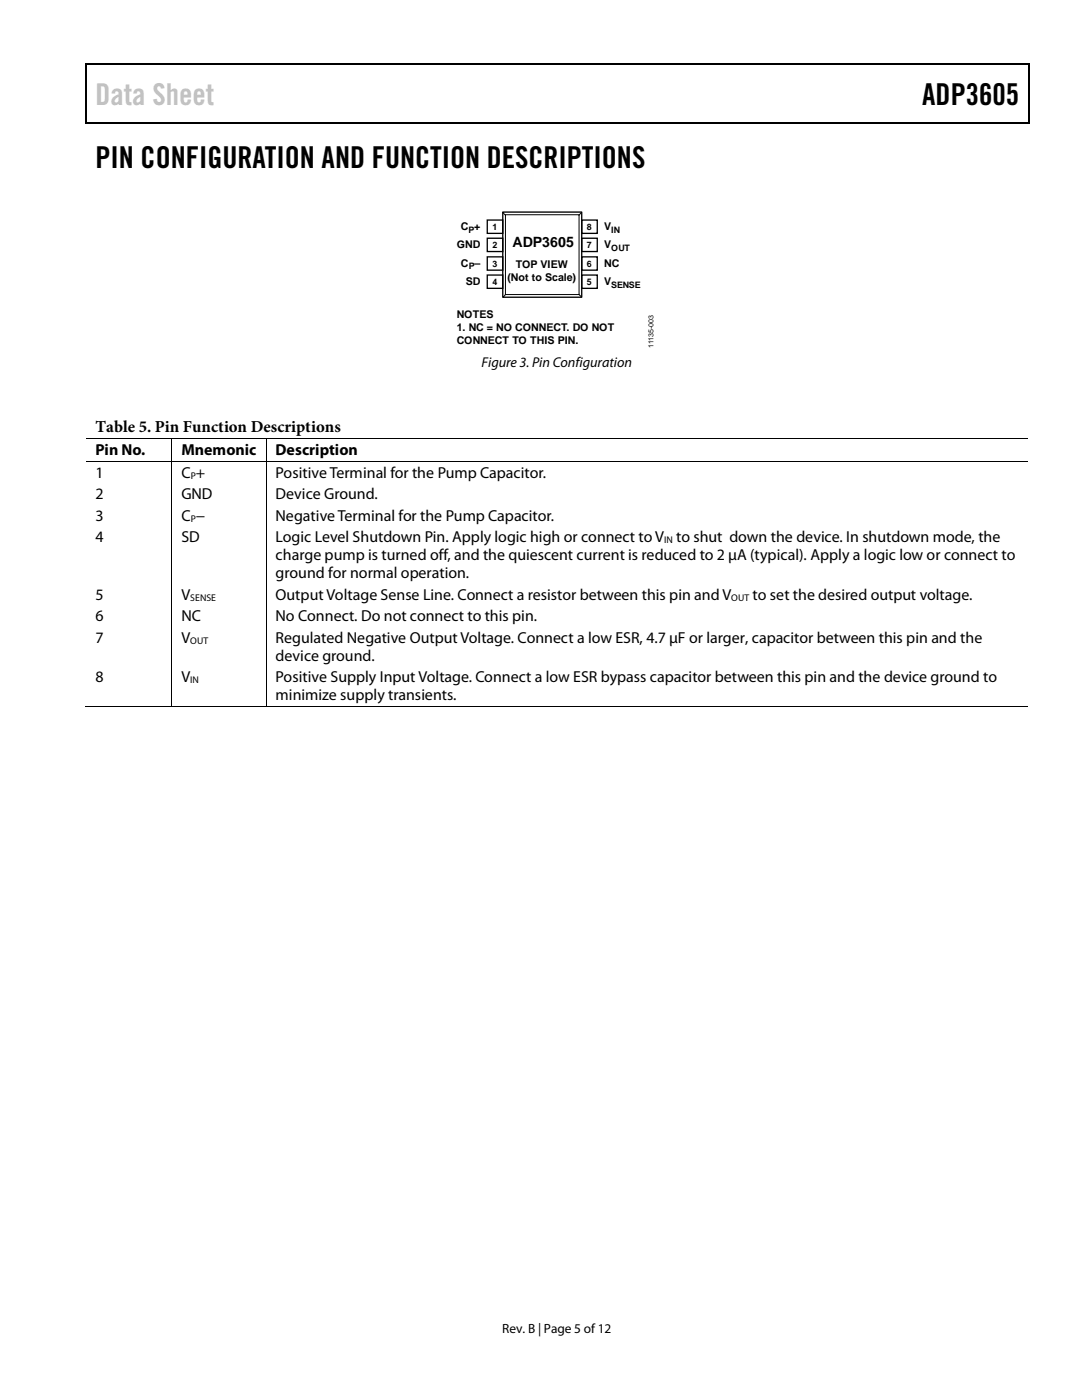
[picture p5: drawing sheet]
<svg xmlns="http://www.w3.org/2000/svg" width="216mm" height="279mm" viewBox="0 0 216 279" stroke-linecap="round" stroke-linejoin="round" font-family="sans-serif">
<defs><g id="words">
<text font-size="6" fill="#c1c1c1" x="19" y="20.9">Data Sheet</text>
<g font-size="6">
<text x="184" y="20.9">ADP3605</text>
<text x="19" y="33.6">PIN CONFIGURATION AND FUNCTION DESCRIPTIONS</text>
</g>
<text font-size="3.3" x="19" y="86.3">Table 5. Pin Function Descriptions</text>
<g font-size="3.2">
<text x="19" y="90.8">Pin No.</text>
<text x="19" y="95.3">1</text>
<text x="36.2" y="90.8">Mnemonic</text>
<text x="36.2" y="95.3">C +</text>
<text x="55" y="95.3">Positive Terminal for the Pump Capacitor.</text>
<text x="55" y="90.8">Description</text>
<text x="19" y="99.6">2</text>
<text x="36.2" y="99.6">GND</text>
<text x="55" y="99.6">Device Ground.</text>
<text x="19" y="103.9">3</text>
<text x="36.2" y="103.9">C −</text>
<text x="55" y="103.9">Negative Terminal for the Pump Capacitor.</text>
<text x="19" y="108.2">4</text>
<text x="36.2" y="108.2">SD</text>
<text x="55" y="108.2">Logic Level Shutdown Pin. Apply logic high or connect to V</text>
<text x="55" y="111.8">charge pump is turned off, and the quiescent current is reduced to 2 µA (typical). Apply a logic low or connect to</text>
<text x="134.9" y="108.2">to shut down the device. In shutdown mode, the</text>
<text x="19" y="119.7">5</text>
<text x="36.2" y="119.7">V</text>
<text x="55" y="115.4">ground for normal operation.</text>
<text x="55" y="119.7">Output Voltage Sense Line. Connect a resistor between this pin and V</text>
<text x="150.2" y="119.7">to set the desired output voltage.</text>
<text x="19" y="124">6</text>
<text x="36.2" y="124">NC</text>
<text x="55" y="124">No Connect. Do not connect to this pin.</text>
<text x="19" y="128.3">7</text>
<text x="36.2" y="128.3">V</text>
<text x="55" y="128.3">Regulated Negative Output Voltage. Connect a low ESR, 4.7 µF or larger, capacitor between this pin and the</text>
<text x="55" y="131.9">device ground.</text>
<text x="19" y="136.2">8</text>
<text x="36.2" y="136.2">V</text>
<text x="55" y="136.2">Positive Supply Input Voltage. Connect a low ESR bypass capacitor between this pin and the device ground to</text>
<text x="55" y="139.8">minimize supply transients.</text>
</g>
<g font-size="2.8">
<text x="102.3" y="49.3">ADP3605</text>
<text x="96.1" y="73.2">Figure 3. Pin Configuration</text>
</g>
<text font-size="2.7" x="100.2" y="266">Rev. B | Page 5 of12</text>
<g font-size="2.1">
<text x="91.9" y="45.9">C +</text>
<text x="120.6" y="45.9">V</text>
<text x="91.1" y="49.5">GND</text>
<text x="92" y="53.2">C –</text>
<text x="102.9" y="53.5">TOP VIEW</text>
<text x="120.6" y="49.5">V</text>
<text x="120.6" y="53.2">NC</text>
<text x="92.9" y="56.9">SD</text>
<text x="101.3" y="56.1">(Not to Scale)</text>
<text x="120.6" y="56.9">V</text>
<text x="91.1" y="63.6">NOTES</text>
<text x="91.1" y="66.1">1. NC = NO CONNECT. DO NOT</text>
<text x="91.1" y="68.6">CONNECT TO THIS PIN.</text>
</g>
<g font-size="1.9">
<text x="38.1" y="95.5">P</text>
<text x="38.1" y="104.1">P</text>
<text x="132.5" y="108.4">IN</text>
<text x="38" y="119.9">SENSE</text>
<text x="145.9" y="119.9">OUT</text>
<text x="38" y="128.5">OUT</text>
<text x="38" y="136.4">IN</text>
</g>
<g font-size="1.8">
<text x="93.5" y="46.4">P</text>
<text x="98.3" y="45.9">1</text>
<text x="117.1" y="45.9">8</text>
<text x="122" y="46.4">IN</text>
<text x="93.5" y="53.7">P</text>
<text x="98.3" y="49.5">2</text>
<text x="98.3" y="53.2">3</text>
<text x="117.1" y="49.5">7</text>
<text x="117.1" y="53.2">6</text>
<text x="122" y="50.1">OUT</text>
<text x="98.3" y="56.9">4</text>
<text x="117.1" y="56.9">5</text>
<text x="122" y="57.4">SENSE</text>
</g>
<text font-size="1.4" x="130.4" y="69.4" transform="rotate(-90 130.4 69.4)">11135-003</text>
</g></defs>
<g fill="#000">
<path d="M17 12.7h.3v1h-.3zM17 12.7h.3v.3h-.3zM82.7 12.7h.2v.3h-.2zM205.2 12.7h.2v1h-.2zM205.2 12.7h.2v.3h-.2zM17 24.4h.3v.2h-.3zM82.4 24.4h.3v.2h-.3zM205.2 24.4h.2v.2h-.2zM34.2 87.5h.2v.2h-.2zM34.2 92h.2v.2h-.2zM53 87.5h.2v.2h-.2zM53 92h.2v.2h-.2z"/>
<path d="M34.2 140.9h.2v.2h-.2zM53 140.9h.2v.2h-.2z"/>
</g>
<path d="M17.1 13.7v10.7M17.3 12.8h65.4M82.9 12.8h122.3M205.3 13.7v10.7M17.3 24.5h187.9" fill="none" stroke="#000" stroke-width=".25"/>
<g fill="none" stroke="#000" stroke-width=".2">
<path d="M100.3 42.4l.5 .5M100.9 42.9h14.6v15.9h-14.6zM100.9 58.8l-.5 .5M115.5 58.8l.5 .4M116 42.4l-.5 .5M17.1 87.6h17.1M17.1 92.1h17.1M34.3 87.7v4.3M34.3 92.2v48.7M34.4 87.6h18.6M34.4 92.1h18.6M53.1 87.7v4.3"/>
<path d="M53.1 92.2v48.7M53.2 87.6h151.9M53.2 92.1h151.9M16.9 141h17.3M34.4 141h18.6M53.2 141h151.9"/>
</g>
<path d="M97.2 43.9h3.1v2.7h-3.1zM97.2 47.5h3.1v2.7h-3.1zM97.2 51.3h3.1v2.6h-3.1zM97.2 54.9h3.1v2.6h-3.1zM100.3 42.3h15.8v17h-15.8zM116.1 43.9h3.1v2.7h-3.1zM116.1 47.5h3.1v2.7h-3.1zM116.1 51.3h3.1v2.6h-3.1zM116.1 54.9h3.1v2.6h-3.1z" fill="none" stroke="#000" stroke-width=".27"/>
<use href="#words"/>
</svg>
